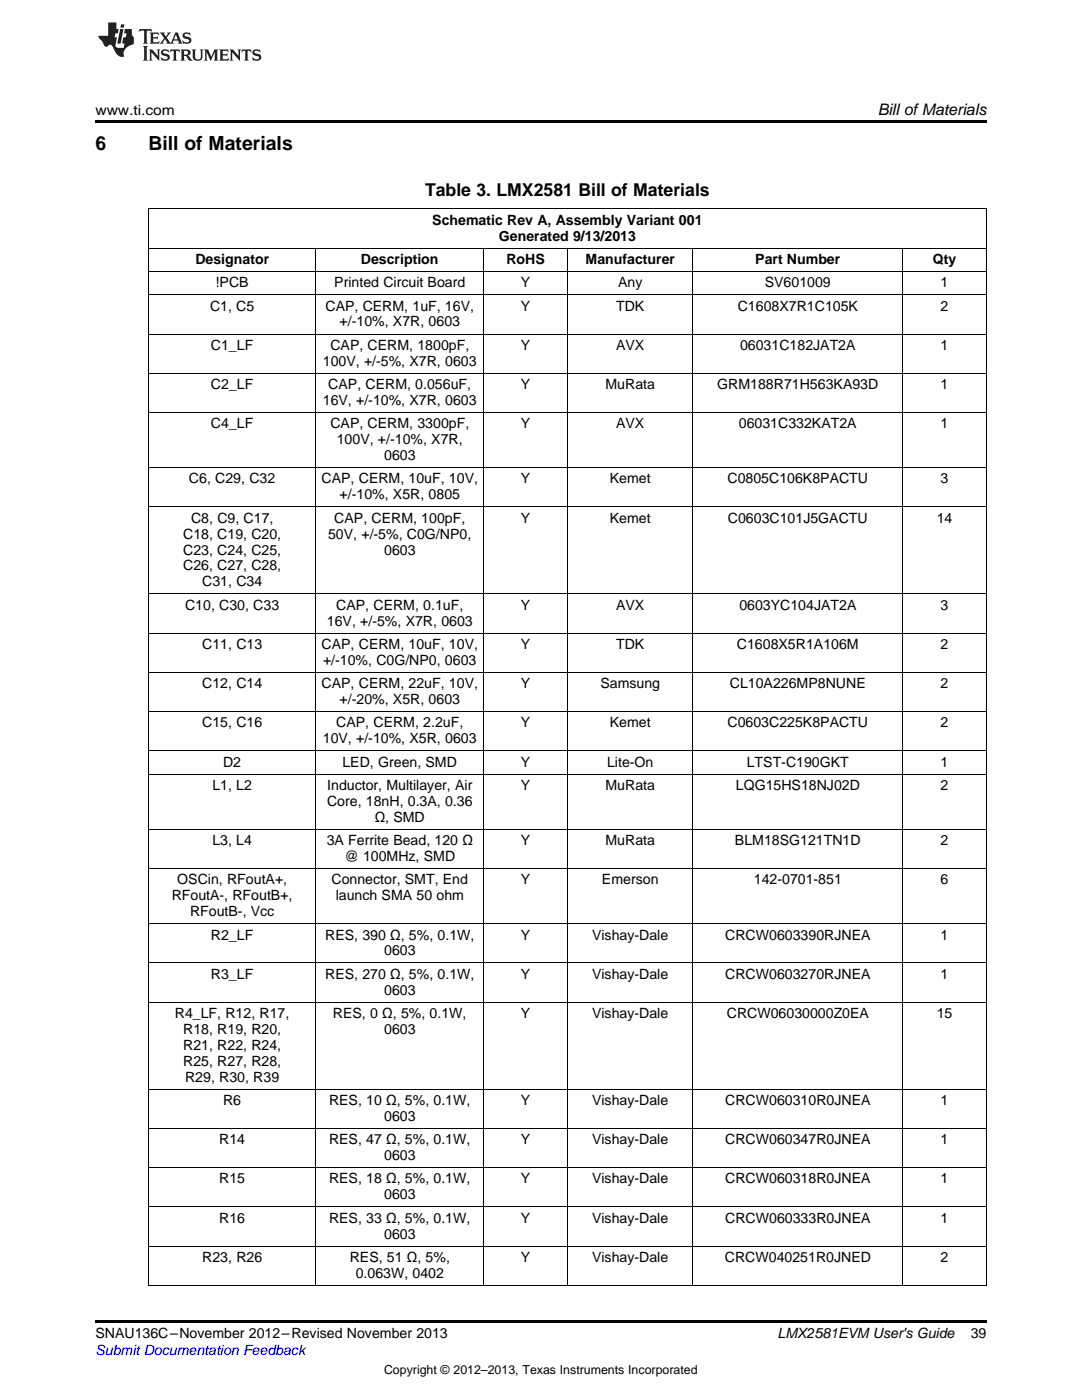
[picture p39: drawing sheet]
<svg xmlns="http://www.w3.org/2000/svg" width="216mm" height="279mm" viewBox="0 0 216 279" stroke-linecap="round" stroke-linejoin="round" font-family="sans-serif">
<defs><g id="words">
<g font-size="3.9">
<text x="19" y="30">6</text>
<text x="29.6" y="30">Bill of Materials</text>
</g>
<text font-size="3.5" x="84.8" y="39.1">Table 3. LMX2581 Bill of Materials</text>
<text font-size="3.2" x="175.2" y="23">Bill ofMaterials</text>
<g font-size="2.8">
<text x="19" y="23">www.ti.com</text>
<text x="86.3" y="44.8">Schematic Rev A, Assembly Variant 001</text>
<text x="39" y="52.7">Designator</text>
<text x="72" y="52.7">Description</text>
<text x="99.6" y="48">Generated 9/13/2013</text>
<text x="101" y="52.7">RoHS</text>
<text x="116.8" y="52.7">Manufacturer</text>
<text x="150.7" y="52.7">Part Number</text>
<text x="186.1" y="52.7">Qty</text>
<text x="43" y="57.3">!PCB</text>
<text x="66.7" y="57.3">Printed Circuit Board</text>
<text x="103.9" y="57.3">Y</text>
<text x="123.3" y="57.3">Any</text>
<text x="152.6" y="57.3">SV601009</text>
<text x="187.7" y="57.3">1</text>
<text x="41.9" y="62">C1, C5</text>
<text x="64.9" y="62">CAP, CERM, 1uF, 16V,</text>
<text x="67.8" y="65.2">+/-10%, X7R, 0603</text>
<text x="103.9" y="62">Y</text>
<text x="122.9" y="62">TDK</text>
<text x="147.2" y="62">C1608X7R1C105K</text>
<text x="187.7" y="62">2</text>
<text x="42.1" y="69.8">C1_LF</text>
<text x="65.9" y="69.8">CAP, CERM, 1800pF,</text>
<text x="103.9" y="69.8">Y</text>
<text x="122.9" y="69.8">AVX</text>
<text x="147.7" y="69.8">06031C182JAT2A</text>
<text x="187.7" y="69.8">1</text>
<text x="42.1" y="77.6">C2_LF</text>
<text x="64.4" y="73">100V, +/-5%, X7R, 0603</text>
<text x="65.5" y="77.6">CAP, CERM, 0.056uF,</text>
<text x="103.9" y="77.6">Y</text>
<text x="120.8" y="77.6">MuRata</text>
<text x="143.1" y="77.6">GRM188R71H563KA93D</text>
<text x="187.7" y="77.6">1</text>
<text x="64.4" y="80.8">16V, +/-10%, X7R, 0603</text>
<text x="42.1" y="85.5">C4_LF</text>
<text x="65.9" y="85.5">CAP, CERM, 3300pF,</text>
<text x="67.2" y="88.7">100V, +/-10%, X7R,</text>
<text x="103.9" y="85.5">Y</text>
<text x="122.9" y="85.5">AVX</text>
<text x="147.4" y="85.5">06031C332KAT2A</text>
<text x="187.7" y="85.5">1</text>
<text x="76.7" y="91.8">0603</text>
<text x="37.7" y="96.5">C6, C29, C32</text>
<text x="64.2" y="96.5">CAP, CERM, 10uF, 10V,</text>
<text x="67.8" y="99.7">+/-10%, X5R, 0805</text>
<text x="103.9" y="96.5">Y</text>
<text x="121.7" y="96.5">Kemet</text>
<text x="145.2" y="96.5">C0805C106K8PACTU</text>
<text x="187.7" y="96.5">3</text>
<text x="36.5" y="107.5">C18, C19, C20,</text>
<text x="38.1" y="104.3">C8, C9, C17,</text>
<text x="65.5" y="107.5">50V, +/-5%, C0G/NP0,</text>
<text x="66.7" y="104.3">CAP, CERM, 100pF,</text>
<text x="103.9" y="104.3">Y</text>
<text x="121.7" y="104.3">Kemet</text>
<text x="145.2" y="104.3">C0603C101J5GACTU</text>
<text x="186.9" y="104.3">14</text>
<text x="36.5" y="110.7">C23, C24, C25,</text>
<text x="36.5" y="113.8">C26, C27, C28,</text>
<text x="76.7" y="110.7">0603</text>
<text x="40.4" y="117">C31, C34</text>
<text x="36.9" y="121.7">C10, C30, C33</text>
<text x="65.2" y="124.8">16V, +/-5%, X7R, 0603</text>
<text x="67.1" y="121.7">CAP, CERM, 0.1uF,</text>
<text x="103.9" y="121.7">Y</text>
<text x="122.9" y="121.7">AVX</text>
<text x="147.5" y="121.7">0603YC104JAT2A</text>
<text x="187.7" y="121.7">3</text>
<text x="40.4" y="129.5">C11, C13</text>
<text x="64.2" y="129.5">CAP, CERM, 10uF, 10V,</text>
<text x="103.9" y="129.5">Y</text>
<text x="122.9" y="129.5">TDK</text>
<text x="147" y="129.5">C1608X5R1A106M</text>
<text x="187.7" y="129.5">2</text>
<text x="40.4" y="137.3">C12, C14</text>
<text x="64.2" y="137.3">CAP, CERM, 22uF, 10V,</text>
<text x="64.5" y="132.7">+/-10%, C0G/NP0, 0603</text>
<text x="103.9" y="137.3">Y</text>
<text x="119.8" y="137.3">Samsung</text>
<text x="145.6" y="137.3">CL10A226MP8NUNE</text>
<text x="187.7" y="137.3">2</text>
<text x="67.8" y="140.5">+/-20%, X5R, 0603</text>
<text x="40.4" y="145.2">C15, C16</text>
<text x="64.4" y="148.3">10V, +/-10%, X5R, 0603</text>
<text x="67.1" y="145.2">CAP, CERM, 2.2uF,</text>
<text x="103.9" y="145.2">Y</text>
<text x="121.7" y="145.2">Kemet</text>
<text x="145.2" y="145.2">C0603C225K8PACTU</text>
<text x="187.7" y="145.2">2</text>
<text x="44.5" y="153">D2</text>
<text x="68.3" y="153">LED, Green, SMD</text>
<text x="103.9" y="153">Y</text>
<text x="121.1" y="153">Lite-On</text>
<text x="149" y="153">LTST-C190GKT</text>
<text x="187.7" y="153">1</text>
<text x="42.4" y="157.7">L1, L2</text>
<text x="65.3" y="160.8">Core, 18nH, 0.3A, 0.36</text>
<text x="65.3" y="157.7">Inductor, Multilayer, Air</text>
<text x="103.9" y="157.7">Y</text>
<text x="120.8" y="157.7">MuRata</text>
<text x="146.8" y="157.7">LQG15HS18NJ02D</text>
<text x="187.7" y="157.7">2</text>
<text x="74.8" y="164">Ω, SMD</text>
<text x="42.4" y="168.7">L3, L4</text>
<text x="65.2" y="168.7">3A Ferrite Bead, 120 Ω</text>
<text x="68.7" y="171.8">@ 100MHz, SMD</text>
<text x="103.9" y="168.7">Y</text>
<text x="120.8" y="168.7">MuRata</text>
<text x="146.6" y="168.7">BLM18SG121TN1D</text>
<text x="187.7" y="168.7">2</text>
<text x="34.3" y="179.7">RFoutA-, RFoutB+,</text>
<text x="35.4" y="176.5">OSCin, RFoutA+,</text>
<text x="66.1" y="176.5">Connector, SMT, End</text>
<text x="67" y="179.7">launch SMA 50 ohm</text>
<text x="103.9" y="176.5">Y</text>
<text x="120.1" y="176.5">Emerson</text>
<text x="150.4" y="176.5">142-0701-851</text>
<text x="187.7" y="176.5">6</text>
<text x="37.9" y="182.8">RFoutB-, Vcc</text>
<text x="42.1" y="187.5">R2_LF</text>
<text x="64.9" y="187.5">RES, 390 Ω, 5%, 0.1W,</text>
<text x="76.7" y="190.7">0603</text>
<text x="103.9" y="187.5">Y</text>
<text x="118.1" y="187.5">Vishay-Dale</text>
<text x="144.7" y="187.5">CRCW0603390RJNEA</text>
<text x="187.7" y="187.5">1</text>
<text x="42.1" y="195.3">R3_LF</text>
<text x="64.9" y="195.3">RES, 270 Ω, 5%, 0.1W,</text>
<text x="103.9" y="195.3">Y</text>
<text x="118.1" y="195.3">Vishay-Dale</text>
<text x="144.7" y="195.3">CRCW0603270RJNEA</text>
<text x="187.7" y="195.3">1</text>
<text x="34.9" y="203.2">R4_LF, R12, R17,</text>
<text x="66.4" y="203.2">RES, 0 Ω, 5%, 0.1W,</text>
<text x="76.7" y="198.5">0603</text>
<text x="103.9" y="203.2">Y</text>
<text x="118.1" y="203.2">Vishay-Dale</text>
<text x="145" y="203.2">CRCW06030000Z0EA</text>
<text x="186.9" y="203.2">15</text>
<text x="36.5" y="206.3">R18, R19, R20,</text>
<text x="36.5" y="209.5">R21, R22, R24,</text>
<text x="76.7" y="206.3">0603</text>
<text x="36.5" y="212.7">R25, R27, R28,</text>
<text x="36.9" y="215.9">R29, R30, R39</text>
<text x="44.5" y="220.5">R6</text>
<text x="65.7" y="220.5">RES, 10 Ω, 5%, 0.1W,</text>
<text x="103.9" y="220.5">Y</text>
<text x="118.1" y="220.5">Vishay-Dale</text>
<text x="144.7" y="220.5">CRCW060310R0JNEA</text>
<text x="187.7" y="220.5">1</text>
<text x="76.7" y="223.7">0603</text>
<text x="43.7" y="228.4">R14</text>
<text x="65.7" y="228.4">RES, 47 Ω, 5%, 0.1W,</text>
<text x="76.7" y="231.5">0603</text>
<text x="103.9" y="228.4">Y</text>
<text x="118.1" y="228.4">Vishay-Dale</text>
<text x="144.7" y="228.4">CRCW060347R0JNEA</text>
<text x="187.7" y="228.4">1</text>
<text x="43.7" y="236.2">R15</text>
<text x="65.7" y="236.2">RES, 18 Ω, 5%, 0.1W,</text>
<text x="76.7" y="239.4">0603</text>
<text x="103.9" y="236.2">Y</text>
<text x="118.1" y="236.2">Vishay-Dale</text>
<text x="144.7" y="236.2">CRCW060318R0JNEA</text>
<text x="187.7" y="236.2">1</text>
<text x="43.7" y="244">R16</text>
<text x="65.7" y="244">RES, 33 Ω, 5%, 0.1W,</text>
<text x="103.9" y="244">Y</text>
<text x="118.1" y="244">Vishay-Dale</text>
<text x="144.7" y="244">CRCW060333R0JNEA</text>
<text x="187.7" y="244">1</text>
<text x="40.4" y="251.8">R23, R26</text>
<text x="69.8" y="251.8">RES, 51 Ω, 5%,</text>
<text x="76.7" y="247.2">0603</text>
<text x="103.9" y="251.8">Y</text>
<text x="118.1" y="251.8">Vishay-Dale</text>
<text x="144.6" y="251.8">CRCW040251R0JNED</text>
<text x="187.7" y="251.8">2</text>
<text x="71" y="255">0.063W, 0402</text>
<text x="19" y="267.1">SNAU136C–November 2012–Revised November 2013</text>
<text x="155.2" y="267.1">LMX2581EVM User's Guide</text>
<text x="193.7" y="267">39</text>
</g>
<text font-size="2.8" fill="#00f" x="19" y="270.4">Submit Documentation Feedback</text>
<text font-size="2.5" x="76.6" y="274.2">Copyright © 2012–2013, Texas Instruments Incorporated</text>
</g></defs>
<path d="M19 24h177.8v.6h-177.8zM19 263.5h177.8v.6h-177.8z" fill="#000"/>
<g fill="none" stroke="#000" stroke-width=".2">
<path d="M29.6 58.8h167.2M29.6 54.2h167.2M29.6 49.5h167.2M29.6 41.7h167.2M29.7 41.7v214.9M63 49.6v207M96.5 49.6v207M113.2 49.6v207M138.3 49.6v207M180.1 49.6v207M196.8 41.7v214.9M29.6 74.5h167.2"/>
<path d="M29.6 66.7h167.2M29.6 93.3h167.2M29.6 82.3h167.2M29.6 118.5h167.2M29.6 101.2h167.2M29.6 134.2h167.2M29.6 126.3h167.2M29.6 154.5h167.2M29.6 149.8h167.2M29.6 142h167.2M29.6 173.3h167.2M29.6 165.5h167.2"/>
<path d="M29.6 192.2h167.2M29.6 184.3h167.2M29.6 217.4h167.2M29.6 200h167.2M29.6 233h167.2M29.6 225.2h167.2M29.6 256.5h167.2M29.6 248.7h167.2M29.6 240.9h167.2"/>
</g>
<g fill="#231f20">
<path d="M27.8 5.8l-.1 .6 .5-.3h.5l.1 .2v2.1l-.3 .3h1l-.2-.3v-2.1v-.2h.6l.4 .3-.1-.6zM29.9 6.5l.2 .4v1.5l-.2 .3h1.8l.1-.5a1.04 1.04 0 0 1-1.2 .1v-.6h.5l.4 .2v-.7l-.4 .2h-.5v-.6h.8l.3 .2-.1-.5zM31.9 6.5l.9 1.1-1 1.1h.9l-.2-.2 .4-.7 .5 .7-.2 .2h1.5l-.2-.2 .1-.4h.9l.2 .4-.2 .2h.9l-.2-.3-.7-1.9h-.5l-.9 2.1-.8-1.1 .8-1h-.8l.2 .3-.4 .5-.4-.6 .2-.2zM35.1 6.9l.4 .9h-.8zM36.6 6.6a.63 .63 0 0 0-.2 .7 .63 .63 0 0 0 .6 .4l.6 .2 .2 .2a.75 .75 0 0 1-.8 .4 .75 .75 0 0 1-.6-.5l.1 .7 .2-.1a1.11 1.11 0 0 0 1.5-.5 1.13 1.13 0 0 0-1.3-.9v-.3a1.04 1.04 0 0 1 1.1 .2l-.1-.6-.2 .1-.5-.1zM28.5 9.2l.3 .3v2.2l-.3 .4h1l-.2-.4v-2.2l.2-.3zM29.7 9.9l.2 .3v1.5l-.2 .4h.7l-.2-.4v-1.3l1.6 1.7v-1.9l.2-.3h-.7l.2 .3v.9l-1.1-1.2zM32.3 10a.62 .62 0 0 0-.2 .7 .62 .62 0 0 0 .6 .4l.6 .2 .2 .2a.76 .76 0 0 1-.8 .4 .76 .76 0 0 1-.6-.5l.1 .7 .2-.1a1.11 1.11 0 0 0 1.5-.6 1.13 1.13 0 0 0-1.3-.8v-.3a1.04 1.04 0 0 1 1.1 .1l-.1-.5-.2 .1-.5-.2zM34 9.9l-.1 .6a.61 .61 0 0 1 .7-.3l.1 1.5-.3 .4h1l-.3-.4 .1-1.5a.63 .63 0 0 1 .7 .3l-.1-.6zM36 9.9l.2 .3v1.5l-.2 .4h.9l-.2-.2v-.7l.6 .2a.76 .76 0 0 0 1.1 .6l-1-.9a.58 .58 0 0 0 .6-.6 .58 .58 0 0 0-.5-.6zM36.7 10.2l.1-.1a.45 .45 0 0 1 .6 .1 .45 .45 0 0 1 .1 .5l-.8 .2zM38.2 9.9l.2 .2a2.17 2.17 0 0 0 .4 1.9 .99 .99 0 0 0 1.6-.7v-1.1l.2-.3h-.7l.1 .2a1.92 1.92 0 0 1-.1 1.7 .6 .6 0 0 1-1-.5v-1.1l.2-.3zM40.7 9.9l.2 .3v1.5l-.2 .4h.7l-.2-.4v-1.4l.8 1.8 .9-1.8v1.4l-.2 .4h.9l-.3-.4v-1.5l.3-.3h-.8l-.6 1.4-.7-1.4zM43.7 9.9l.3 .3v1.5l-.3 .4h1.9l.1-.6a1.04 1.04 0 0 1-1.3 .2v-.6h.6l.4 .1v-.6l-.4 .2h-.6l.1-.6h.7l.4 .2-.1-.5zM45.8 9.9l.2 .3v1.5l-.2 .4h.8l-.3-.4v-1.3l1.6 1.7v-1.9l.2-.3h-.7l.2 .3v.9l-1.1-1.2zM48.3 9.9l-.1 .6a.61 .61 0 0 1 .7-.3v1.5l-.2 .4h.9l-.2-.4v-1.5a.63 .63 0 0 1 .8 .3l-.1-.6zM50.6 10a.62 .62 0 0 0-.2 .7 .62 .62 0 0 0 .6 .4l.6 .2 .1 .2a.76 .76 0 0 1-.7 .4 .76 .76 0 0 1-.6-.5l.1 .7 .1-.1a1.11 1.11 0 0 0 1.5-.6 1.13 1.13 0 0 0-1.2-.8l-.1-.3a1.04 1.04 0 0 1 1.2 .1l-.2-.5-.1 .1-.5-.2z"/>
<path d="M21.6 4.5v2.6h-2l.1 .4 .8 .9a.91 .91 0 0 0 .9 .9 .56 .56 0 0 1 .5-.4 .56 .56 0 0 1 .5 .3l.4 .8a1.53 1.53 0 0 0 2 1.3 1.54 1.54 0 0 1 1-2.1l.9-.4-.1-1.4a1.52 1.52 0 0 1-.3-1.6h-1.4l-.1 .9h.5l-.2 .8h-.5l-.2 .9v.2l.4 .1-.1 .9a1.93 1.93 0 0 1-1.6-.3l.2-1.8h-.4l.1-.8h.5l.2-.9h-.5v-1.3zM24 5.8l-.6 2.9h.7l.5-2.9zM24.2 4.9l-.2 .6h.7l.1-.6z"/>
</g>
<use href="#words"/>
</svg>
